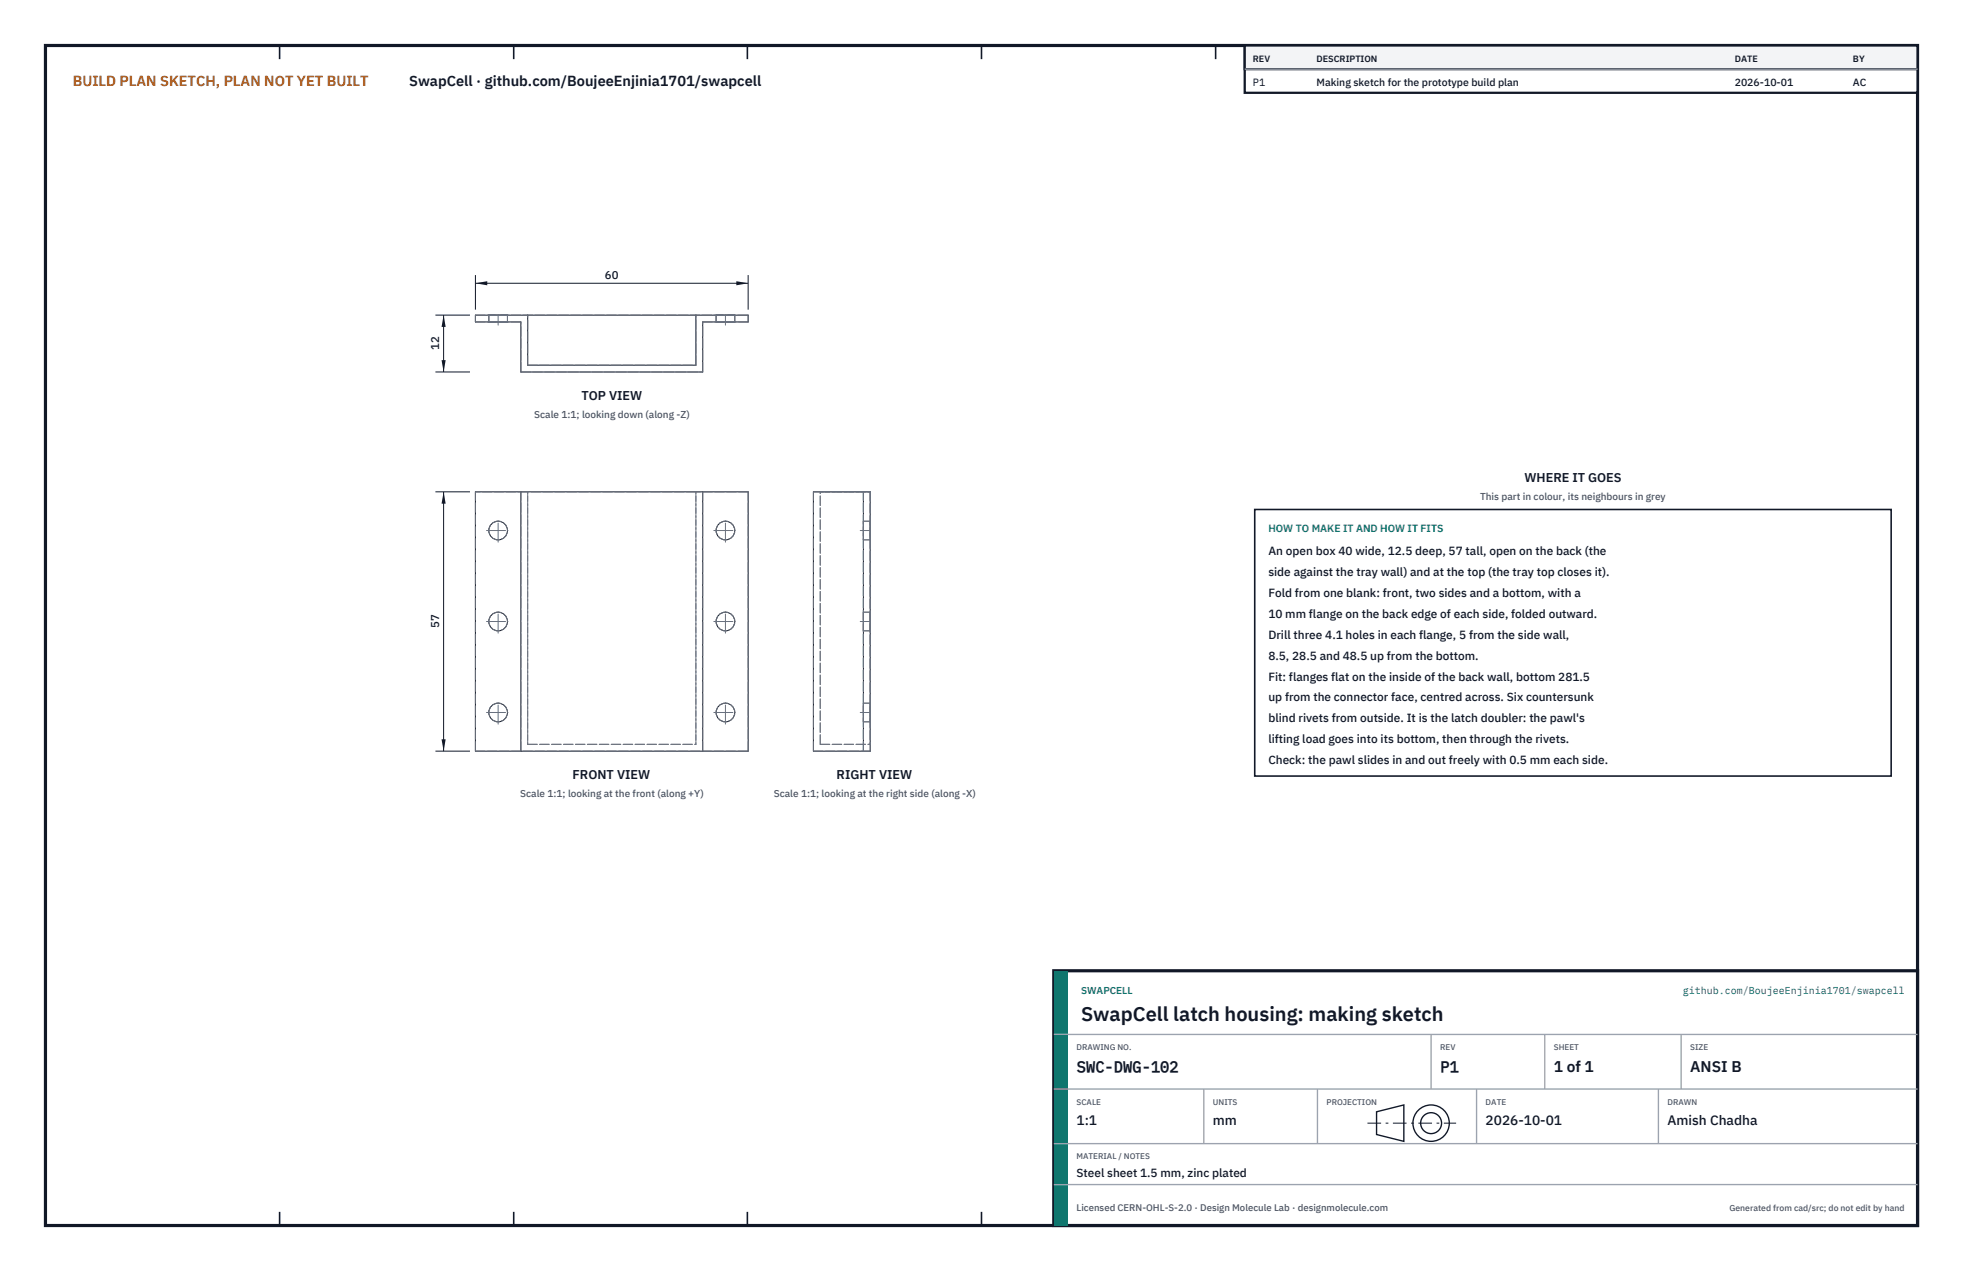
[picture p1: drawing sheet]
<svg xmlns="http://www.w3.org/2000/svg" width="432mm" height="279mm" viewBox="0 0 432 279" stroke-linecap="round" stroke-linejoin="round" font-family="sans-serif">
<defs><g id="words">
<text font-size="4.4" fill="#111827" x="237.8" y="224.4">SwapCell latch housing: making sketch</text>
<g font-size="3.4" fill="#111827">
<text x="236.8" y="235.6">SWC-DWG-102</text>
<text x="316.8" y="235.6">P1</text>
<text x="341.8" y="235.6">1 of 1</text>
<text x="371.8" y="235.6">ANSI B</text>
</g>
<text font-size="3.2" fill="#b45309" x="16" y="19">BUILD PLAN SKETCH, PLAN NOT YET BUILT</text>
<text font-size="3.2" fill="#111827" x="90" y="19">SwapCell · github.com/BoujeeEnjinia1701/swapcell</text>
<g font-size="3" fill="#111827">
<text x="236.8" y="247.2">1:1</text>
<text x="266.8" y="247.2">mm</text>
<text x="326.8" y="247.2">2026-10-01</text>
<text x="366.8" y="247.2">Amish Chadha</text>
</g>
<g font-size="2.8" fill="#111827">
<text x="127.9" y="88">TOP VIEW</text>
<text x="335.3" y="106">WHERE IT GOES</text>
<text x="126" y="171.3">FRONT VIEW</text>
<text x="184" y="171.3">RIGHT VIEW</text>
</g>
<g font-size="2.6" fill="#111827">
<text x="279" y="122">An open box 40 wide, 12.5 deep, 57 tall, open on the back (the</text>
<text x="279" y="126.6">side against the tray wall) and at the top (the tray top closes it).</text>
<text x="279" y="131.2">Fold from one blank: front, two sides and a bottom, with a</text>
<text x="279" y="135.8">10 mm flange on the back edge of each side, folded outward.</text>
<text x="279" y="140.4">Drill three 4.1 holes in each flange, 5 from the side wall,</text>
<text x="279" y="145">8.5, 28.5 and 48.5 up from the bottom.</text>
<text x="279" y="149.6">Fit: flanges flat on the inside of the back wall, bottom 281.5</text>
<text x="279" y="154.2">up from the connector face, centred across. Six countersunk</text>
<text x="279" y="158.8">blind rivets from outside. It is the latch doubler: the pawl's</text>
<text x="279" y="163.4">lifting load goes into its bottom, then through the rivets.</text>
<text x="279" y="168">Check: the pawl slides in and out freely with 0.5 mm each side.</text>
<text x="236.8" y="258.8">Steel sheet 1.5 mm, zinc plated</text>
</g>
<g font-size="2.5" fill="#111827">
<text x="133.1" y="61.3">60</text>
<text x="96.6" y="77" transform="rotate(-90 96.6 77)">12</text>
<text x="96.6" y="138.1" transform="rotate(-90 96.6 138.1)">57</text>
</g>
<g font-size="2.3" fill="#111827">
<text x="275.6" y="18.8">P1</text>
<text x="289.6" y="18.8">Making sketch for the prototype build plan</text>
<text x="381.6" y="18.8">2026-10-01</text>
<text x="407.6" y="18.8">AC</text>
</g>
<text font-size="2.3" fill="#0f766e" x="279" y="117">HOW TO MAKE IT AND HOW IT FITS</text>
<g font-size="2.2" fill="#4b5563">
<text x="117.5" y="91.9">Scale 1:1; looking down (along -Z)</text>
<text x="325.6" y="110">This part in colour, its neighbours in grey</text>
<text x="114.4" y="175.3">Scale 1:1; looking at the front (along +Y)</text>
<text x="170.2" y="175.3">Scale 1:1; looking at the right side (along -X)</text>
</g>
<g font-size="2.2" fill="#0f766e">
<text x="237.8" y="218.4">SWAPCELL</text>
<text x="370.1" y="218.4">github.com/BoujeeEnjinia1701/swapcell</text>
</g>
<text font-size="2.1" fill="#4b5563" x="236.8" y="266.2">Licensed CERN-OHL-S-2.0 · Design Molecule Lab · designmolecule.com</text>
<g font-size="2" fill="#111827">
<text x="275.6" y="13.6">REV</text>
<text x="289.6" y="13.6">DESCRIPTION</text>
<text x="381.6" y="13.6">DATE</text>
<text x="407.6" y="13.6">BY</text>
</g>
<text font-size="1.9" fill="#4b5563" x="380.4" y="266.2">Generated from cad/src; do not edit by hand</text>
<g font-size="1.8" fill="#4b5563">
<text x="236.8" y="230.8">DRAWING NO.</text>
<text x="316.8" y="230.8">REV</text>
<text x="341.8" y="230.8">SHEET</text>
<text x="371.8" y="230.8">SIZE</text>
<text x="236.8" y="242.8">SCALE</text>
<text x="266.8" y="242.8">UNITS</text>
<text x="291.8" y="242.8">PROJECTION</text>
<text x="326.8" y="242.8">DATE</text>
<text x="366.8" y="242.8">DRAWN</text>
<text x="236.8" y="254.8">MATERIAL / NOTES</text>
</g>
</g></defs>
<path d="M10 10h411.8v259.4h-411.8z" fill="none" stroke="#111827" stroke-width=".7" stroke-linecap="butt"/>
<g fill="none" stroke="#111827" stroke-width=".35">
<path d="M61.5 10v3M113 10v3M164.4 10v3M215.9 10v3M267.4 10v3M318.9 10v3M370.3 10v3M61.5 266.4v3M113 266.4v3M164.4 266.4v3M215.9 266.4v3M267.4 266.4v3"/>
<path d="M318.9 266.4v3M370.3 266.4v3"/>
</g>
<g fill="none" stroke="#111727" stroke-width=".22">
<path d="M104.6 69.3h60v1.5h-10v11h-40v-11h-10zM116.1 69.3v11h37v-11M104.6 108.1h60v57h-60zM114.6 108.1v57M154.6 108.1v57M178.9 108.1h12.5v57h-12.5zM189.9 108.1v57"/>
<circle cx="109.6" cy="116.6" r="2.05"/>
<circle cx="159.6" cy="116.6" r="2.05"/>
<circle cx="109.6" cy="136.6" r="2.05"/>
<circle cx="159.6" cy="136.6" r="2.05"/>
<circle cx="109.6" cy="156.6" r="2.05"/>
<circle cx="159.6" cy="156.6" r="2.05"/>
</g>
<g fill="none" stroke="#6a7180" stroke-width=".22" stroke-dasharray="2.1 .5">
<path d="M104.6 69.3h60M104.6 70.8v-1.5M104.6 70.8h10M107.5 69.3h4.1M107.5 70.8h4.1M107.5 69.3v1.5M111.6 69.3h-4.1M111.6 70.8h-4.1M111.6 69.3v1.5M154.6 70.8h10M157.5 70.8h4.1M157.5 69.3h4.1"/>
<path d="M157.5 69.3v1.5M161.6 70.8h-4.1M161.6 69.3v1.5M161.6 69.3h-4.1M164.6 70.8v-1.5M114.6 81.8v-11M114.6 81.8h40M116.1 80.3h37M116.1 80.3v-11M153.1 80.3v-11M154.6 81.8v-11M116.1 108.1h-11.5"/>
<path d="M116.1 108.1v55.5M153.1 108.1v55.5M153.1 108.1h-37M164.6 108.1h-11.5M178.9 108.1h11M180.4 108.1h11M189.9 116.6v-2M189.9 114.6v4.1M189.9 118.7v-2.1M189.9 108.1h1.5M191.4 116.6v-2M191.4 114.6v4.1"/>
<path d="M191.4 118.7v-2.1M191.4 108.1v55.5M191.4 114.6h-1.5M191.4 118.7h-1.5M189.9 136.6v-2M189.9 134.6v4.1M189.9 138.7v-2.1M191.4 136.6v-2M191.4 134.6v4.1M191.4 138.7v-2.1M191.4 134.6h-1.5M191.4 138.7h-1.5"/>
<path d="M189.9 156.6v-2M189.9 154.6v4.1M189.9 158.7v-2.1M191.4 156.6v-2M191.4 154.6v4.1M191.4 158.7v-2.1M191.4 154.6h-1.5M191.4 158.7h-1.5M104.6 165.1h60M104.6 165.1v-57M114.6 165.1v-57M116.1 163.6h37"/>
<path d="M116.1 163.6v-55.5M153.1 163.6v-55.5M154.6 165.1v-57M164.6 165.1v-57M178.9 165.1h11M178.9 165.1v-57M180.4 163.6v-55.5M180.4 163.6h11M189.9 165.1v-57M189.9 165.1h1.5M191.4 165.1v-57"/>
<circle cx="109.6" cy="116.6" r="2.05"/>
<circle cx="159.6" cy="116.6" r="2.05"/>
<circle cx="109.6" cy="136.6" r="2.05"/>
<circle cx="159.6" cy="136.6" r="2.05"/>
<circle cx="109.6" cy="156.6" r="2.05"/>
<circle cx="159.6" cy="156.6" r="2.05"/>
</g>
<g fill="none" stroke="#6a7180" stroke-width=".22" stroke-dasharray="4.2 .5 0 .5">
<path d="M109.6 69.3v2.2M159.6 69.3v2.2M107 116.6h5.1M109.6 119.2v-5.1M157 116.6h5.1M159.6 119.2v-5.1M191.4 116.6h-2.2M107 136.6h5.1M109.6 139.2v-5.1M157 136.6h5.1M159.6 139.2v-5.1M191.4 136.6h-2.2"/>
<path d="M107 156.6h5.1M109.6 159.2v-5.1M157 156.6h5.1M159.6 159.2v-5.1M191.4 156.6h-2.2"/>
</g>
<path d="M104.6 60.5v7.6M104.6 62.3h60M164.6 60.5v7.6" fill="none" stroke="#111827" stroke-width=".22"/>
<path d="M104.6 62.3l2.6-.5v.9zM162 61.8v.9l2.6-.4z" fill="#111827"/>
<path d="M95.8 69.3h7.6M97.6 69.3v12.5M95.8 81.8h7.6" fill="none" stroke="#111827" stroke-width=".22"/>
<path d="M97.6 69.3l-.5 2.6h.9zM97.1 79.2h.9l-.4 2.6z" fill="#111827"/>
<path d="M95.8 108.1h7.6M97.6 108.1v57M95.8 165.1h7.6" fill="none" stroke="#111827" stroke-width=".22"/>
<path d="M97.6 108.1l-.5 2.6h.9zM97.1 162.5h.9l-.4 2.6z" fill="#111827"/>
<path d="M276 112h140v58.6h-140z" fill="#fff" stroke="#111827" stroke-width=".35"/>
<path d="M273.8 10h148v10.4h-148z" fill="#fff" stroke="#111827" stroke-width=".5"/>
<path d="M273.8 10h148v5.2h-148z" fill="#f3f4f6" stroke="#111827" stroke-width=".5"/>
<path d="M273.8 15.2h148" fill="none" stroke="#9ca3af" stroke-width=".3"/>
<path d="M231.8 213.4h190v56h-190z" fill="#fff" stroke="#111827" stroke-width=".7" stroke-linecap="butt"/>
<path d="M231.8 213.4h3v56h-3z" fill="#0f766e"/>
<path d="M231.8 227.4h190M231.8 239.4h190M264.8 239.4v12M289.8 239.4v12M314.8 227.4v12M324.8 239.4v12M339.8 227.4v12M364.8 239.4v12M369.8 227.4v12M231.8 251.4h190M231.8 260.4h190" fill="none" stroke="#9ca3af" stroke-width=".3"/>
<g fill="none" stroke="#111827" stroke-width=".3">
<path d="M302.8 244.4l6-1.5v8l-6-1.5z"/>
<circle cx="314.8" cy="246.9" r="4"/>
<circle cx="314.8" cy="246.9" r="2.3"/>
</g>
<path d="M300.8 246.9h19.5" fill="none" stroke="#111827" stroke-width=".22" stroke-dasharray="3 1 .6 1" stroke-linecap="butt"/>
<use href="#words"/>
</svg>
